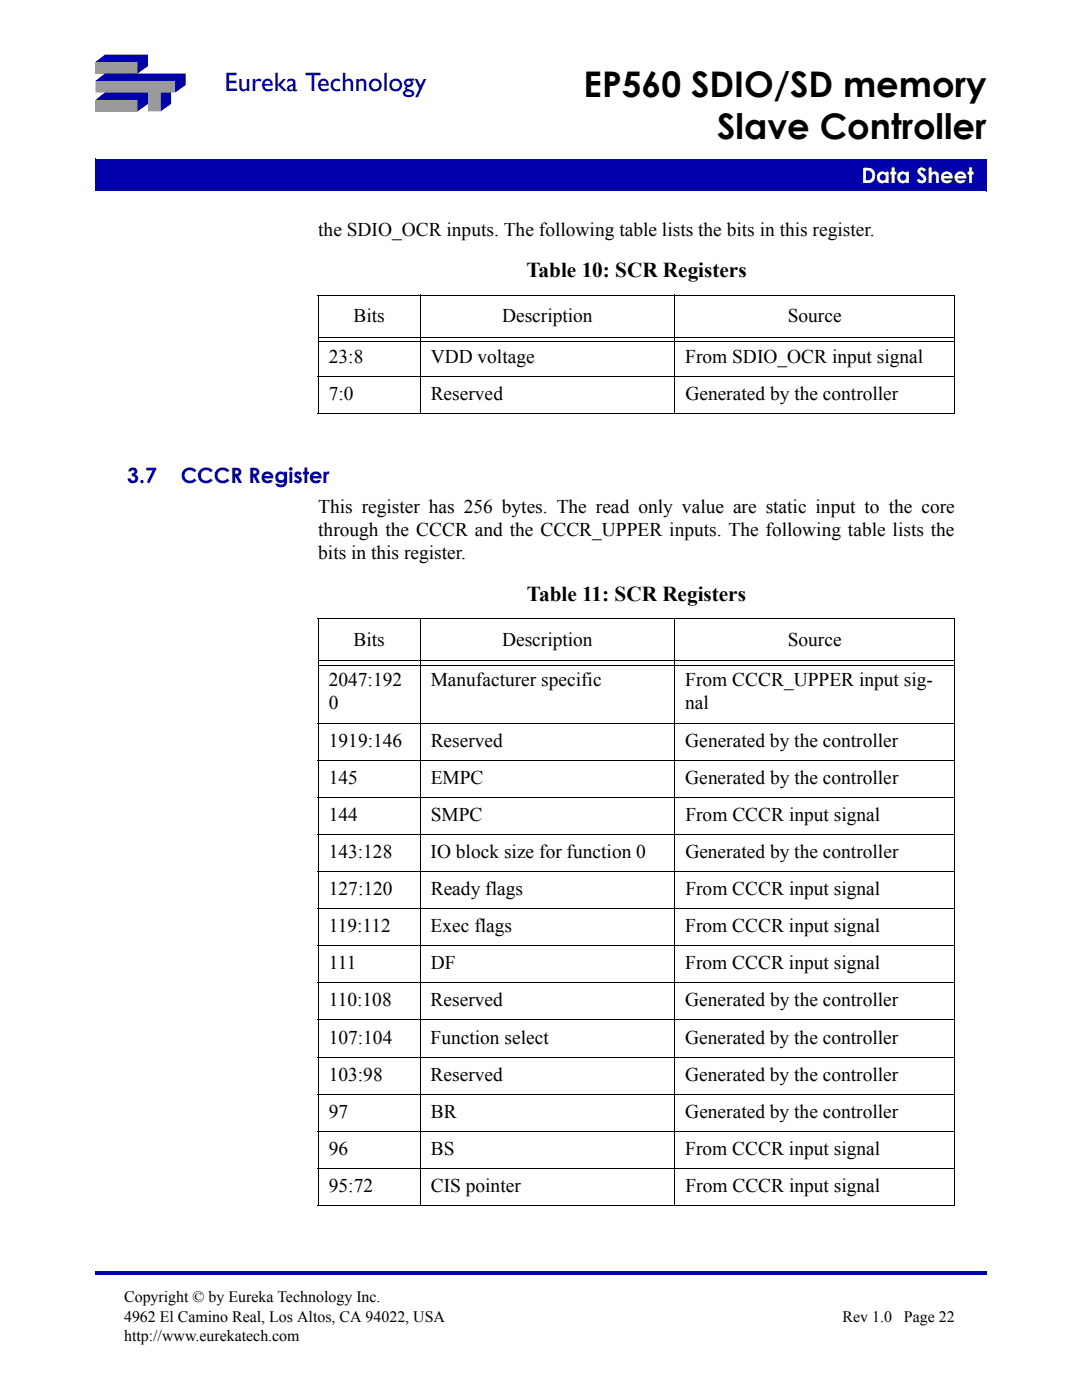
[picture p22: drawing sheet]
<svg xmlns="http://www.w3.org/2000/svg" width="216mm" height="279mm" viewBox="0 0 216 279" stroke-linecap="round" stroke-linejoin="round" font-family="sans-serif">
<defs><g id="words">
<g font-size="7">
<text x="116.5" y="19.3">EP560 SDIO/SD memory</text>
<text x="143.1" y="27.8">Slave Controller</text>
</g>
<text font-size="5.3" fill="#00a" x="44.8" y="18.2">Eureka Technology</text>
<text font-size="4.2" fill="#fff" x="171.9" y="36.5">Data Sheet</text>
<g font-size="4.2">
<text x="105.1" y="55.4">Table 10: SCR Registers</text>
<text x="105.2" y="120">Table 11: SCR Registers</text>
</g>
<g font-size="4.2" fill="#00a">
<text x="25.4" y="96.3">3.7</text>
<text x="36.1" y="96.3">CCCR Register</text>
</g>
<g font-size="3.9">
<text x="63.5" y="47">the SDIO_OCR inputs. The following table lists the bits in this register.</text>
<text x="70.5" y="64.3">Bits</text>
<text x="100.2" y="64.3">Description</text>
<text x="157.2" y="64.3">Source</text>
<text x="65.6" y="72.4">23:8</text>
<text x="85.9" y="72.4">VDD voltage</text>
<text x="136.7" y="72.4">From SDIO_OCR input signal</text>
<text x="65.6" y="79.8">7:0</text>
<text x="85.9" y="79.8">Reserved</text>
<text x="136.8" y="79.8">Generated by the controller</text>
<text x="63.5" y="102.4">This register has 256 bytes. The read only value are static input to the core</text>
<text x="63.5" y="107">through the CCCR and the CCCR_UPPER inputs. The following table lists the</text>
<text x="63.5" y="111.6">bits in this register.</text>
<text x="70.5" y="128.9">Bits</text>
<text x="100.2" y="128.9">Description</text>
<text x="157.2" y="128.9">Source</text>
<text x="65.6" y="137">2047:192</text>
<text x="85.9" y="137">Manufacturer specific</text>
<text x="136.7" y="137">From CCCR_UPPER input sig-</text>
<text x="65.6" y="141.6">0</text>
<text x="136.7" y="141.6">nal</text>
<text x="65.6" y="149">1919:146</text>
<text x="85.9" y="149">Reserved</text>
<text x="136.7" y="149">Generated by the controller</text>
<text x="65.6" y="156.4">145</text>
<text x="85.9" y="156.4">EMPC</text>
<text x="136.7" y="156.4">Generated by the controller</text>
<text x="65.6" y="163.8">144</text>
<text x="85.9" y="163.8">SMPC</text>
<text x="136.8" y="163.8">From CCCR input signal</text>
<text x="65.6" y="171.2">143:128</text>
<text x="85.9" y="171.2">IO block size for function 0</text>
<text x="136.8" y="171.2">Generated by the controller</text>
<text x="65.6" y="178.6">127:120</text>
<text x="85.9" y="178.6">Ready flags</text>
<text x="136.8" y="178.6">From CCCR input signal</text>
<text x="65.6" y="186">119:112</text>
<text x="85.9" y="186">Exec flags</text>
<text x="136.7" y="186">From CCCR input signal</text>
<text x="65.6" y="193.4">111</text>
<text x="85.9" y="193.4">DF</text>
<text x="136.7" y="193.4">From CCCR input signal</text>
<text x="65.6" y="200.9">110:108</text>
<text x="85.9" y="200.9">Reserved</text>
<text x="136.7" y="200.9">Generated by the controller</text>
<text x="65.6" y="208.3">107:104</text>
<text x="85.9" y="208.3">Function select</text>
<text x="136.7" y="208.3">Generated by the controller</text>
<text x="65.6" y="215.7">103:98</text>
<text x="85.9" y="215.7">Reserved</text>
<text x="136.7" y="215.7">Generated by the controller</text>
<text x="65.6" y="223.1">97</text>
<text x="85.9" y="223.1">BR</text>
<text x="136.7" y="223.1">Generated by the controller</text>
<text x="65.6" y="230.5">96</text>
<text x="85.9" y="230.5">BS</text>
<text x="136.7" y="230.5">From CCCR input signal</text>
<text x="65.6" y="237.9">95:72</text>
<text x="85.9" y="237.9">CIS pointer</text>
<text x="136.8" y="237.9">From CCCR input signal</text>
</g>
<g font-size="3.2">
<text x="24.8" y="259.9">Copyright © by Eureka Technology Inc.</text>
<text x="24.8" y="263.8">4962 El Camino Real, Los Altos, CA 94022, USA</text>
<text x="168.1" y="263.7">Rev 1.0</text>
<text x="180.4" y="263.7">Page 22</text>
<text x="24.8" y="267.7">http://www.eurekatech.com</text>
</g>
</g></defs>
<g fill="#00a">
<path d="M19 253.7h177.8v.7h-177.8z"/>
<path d="M19 31.8h177.8v6.3h-177.8z"/>
</g>
<path d="M19 38.1h177.8M19 31.7v6.4M19 31.8h177.9M196.8 31.8v6.4" fill="none" stroke="#00a" stroke-width=".2"/>
<path d="M103.5 14.6h93.3v14h-93.3z" fill="#fff"/>
<g fill="#9a9a9a">
<path d="M19 12.4h8.4v2.3h-8.4z"/>
<path d="M19 19.9h8.4v2.3h-8.4z"/>
</g>
<path d="M19 16.2h16v2.3h-3v3.7h-2.5v-3.7h-10.5z" fill-rule="evenodd" fill="#9a9a9a"/>
<g fill="#00a">
<path d="M32 18.5h2.1v2.2l-2.1 1.5z"/>
<path d="M19 16.2l1.9-1.5h16.2v2.3l-2.1 1.5v-2.3z" fill-rule="evenodd"/>
<path d="M19 12.4l1.9-1.5h8.6v2.3l-2.1 1.5v-2.3z" fill-rule="evenodd"/>
<path d="M19 19.9l1.9-1.4h8.6v2.2l-2.1 1.5v-2.3z" fill-rule="evenodd"/>
</g>
<g fill="none" stroke="#000" stroke-width=".2">
<path d="M63.4 58.9h127.2M63.5 59v23.5M83.8 58.8v23.8M134.6 58.8v23.8M190.5 59v23.5M63.4 75.1h127.2M63.6 67.3h126.8M63.6 68.2h126.8M63.4 82.5h127.2M63.4 123.5h127.2M63.5 123.5v117M63.6 131.8h126.8"/>
<path d="M63.6 132.7h126.8M83.8 123.4v117.3M134.6 123.4v117.3M190.5 123.5v117M63.4 144.3h127.2M63.4 151.7h127.2M63.4 159.1h127.2M63.4 166.5h127.2M63.4 173.9h127.2M63.4 181.3h127.2M63.4 188.7h127.2M63.4 196.2h127.2"/>
<path d="M63.4 203.6h127.2M63.4 211h127.2M63.4 218.4h127.2M63.4 225.8h127.2M63.4 233.2h127.2M63.4 240.6h127.2"/>
</g>
<use href="#words"/>
</svg>
